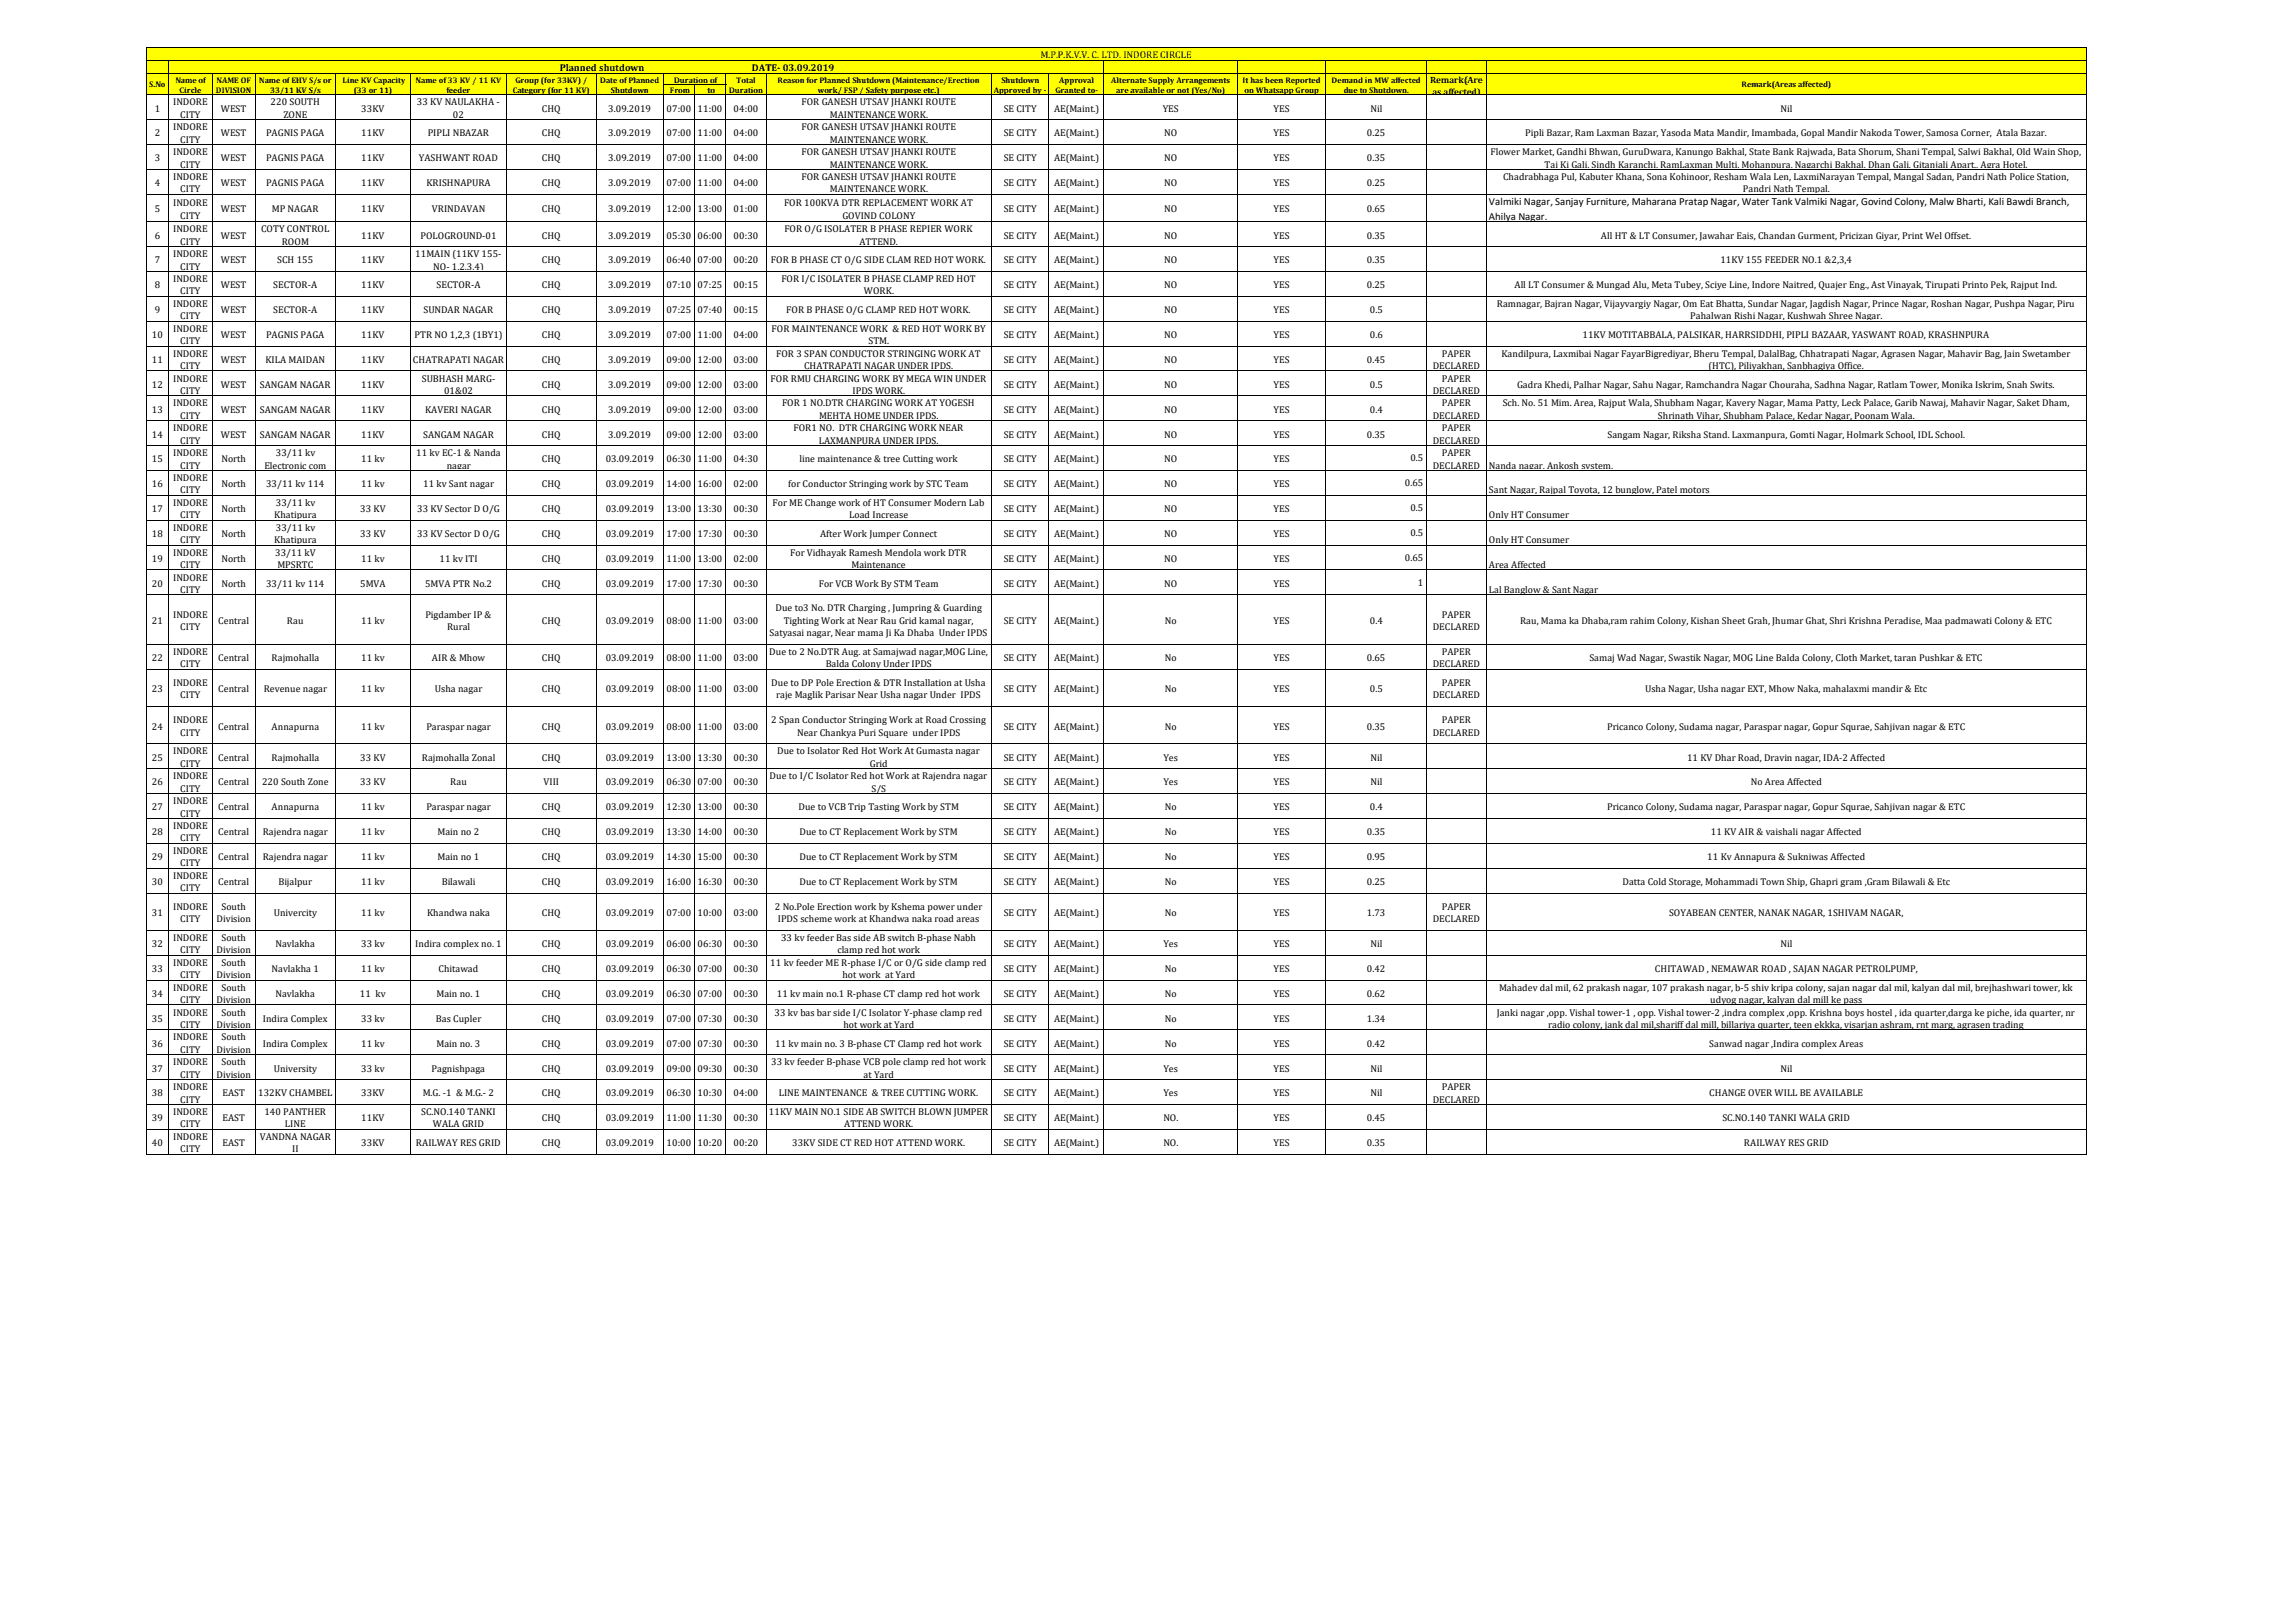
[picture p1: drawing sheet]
<svg xmlns="http://www.w3.org/2000/svg" width="297mm" height="210mm" viewBox="0 0 297 210" stroke-linecap="round" stroke-linejoin="round" font-family="sans-serif">
<defs><g id="words">
<g font-size="1.4">
<text x="192.6" y="26.6">Valmiki Nagar, Sanjay Furniture, Maharana Pratap Nagar, Water Tank Valmiki Nagar, Govind Colony, Malw Bharti, Kali Bawdi Branch,</text>
<text x="192.6" y="28.4">Ahilya Nagar.</text>
</g>
<g font-size="1.3">
<text x="72.4" y="9.2">Planned shutdown</text>
<text x="97.3" y="9.2">DATE- 03.09.2019</text>
<text x="134.6" y="7.5">M.P.P.K.V.V. C. LTD. INDORE CIRCLE</text>
<text x="20" y="14.4">1</text>
<text x="20" y="17.7">2</text>
<text x="22.4" y="13.6">INDORE</text>
<text x="22.4" y="16.8">INDORE</text>
<text x="23.3" y="15.2">CITY</text>
<text x="28.6" y="14.4">WEST</text>
<text x="28.6" y="17.7">WEST</text>
<text x="34.4" y="17.7">PAGNIS PAGA</text>
<text x="35" y="13.6">220 SOUTH</text>
<text x="36.7" y="15.2">ZONE</text>
<text x="46.7" y="14.4">33KV</text>
<text x="46.7" y="17.7">11KV</text>
<text x="53.9" y="13.6">33 KV NAULAKHA -</text>
<text x="55.3" y="17.7">PIPLI NBAZAR</text>
<text x="58.6" y="15.2">02</text>
<text x="70.1" y="14.4">CHQ</text>
<text x="70.1" y="17.7">CHQ</text>
<text x="78.7" y="14.4">3.09.2019</text>
<text x="78.7" y="17.7">3.09.2019</text>
<text x="86.2" y="14.4">07:00</text>
<text x="86.2" y="17.7">07:00</text>
<text x="90.3" y="14.4">11:00</text>
<text x="90.3" y="17.7">11:00</text>
<text x="94.9" y="14.4">04:00</text>
<text x="94.9" y="17.7">04:00</text>
<text x="103.7" y="13.6">FOR GANESH UTSAV JHANKI ROUTE</text>
<text x="103.7" y="16.8">FOR GANESH UTSAV JHANKI ROUTE</text>
<text x="107.4" y="15.2">MAINTENANCE WORK.</text>
<text x="129.9" y="14.4">SE CITY</text>
<text x="129.9" y="17.7">SE CITY</text>
<text x="136.4" y="14.4">AE(Maint.)</text>
<text x="136.4" y="17.7">AE(Maint.)</text>
<text x="150.4" y="14.4">YES</text>
<text x="150.6" y="17.7">NO</text>
<text x="164.8" y="14.4">YES</text>
<text x="164.8" y="17.7">YES</text>
<text x="176.9" y="17.7">0.25</text>
<text x="177.3" y="14.4">Nil</text>
<text x="197.3" y="17.7">Pipli Bazar, Ram Laxman Bazar, Yasoda Mata Mandir, Imambada, Gopal Mandir Nakoda Tower, Samosa Corner, Atala Bazar.</text>
<text x="230.4" y="14.4">Nil</text>
<text x="20" y="20.9">3</text>
<text x="22.4" y="20.1">INDORE</text>
<text x="22.4" y="23.3">INDORE</text>
<text x="23.3" y="18.5">CITY</text>
<text x="23.3" y="21.7">CITY</text>
<text x="28.6" y="20.9">WEST</text>
<text x="34.4" y="20.9">PAGNIS PAGA</text>
<text x="46.7" y="20.9">11KV</text>
<text x="54.2" y="20.9">YASHWANT ROAD</text>
<text x="70.1" y="20.9">CHQ</text>
<text x="78.7" y="20.9">3.09.2019</text>
<text x="86.2" y="20.9">07:00</text>
<text x="90.3" y="20.9">11:00</text>
<text x="94.9" y="20.9">04:00</text>
<text x="103.7" y="20.1">FOR GANESH UTSAV JHANKI ROUTE</text>
<text x="103.7" y="23.3">FOR GANESH UTSAV JHANKI ROUTE</text>
<text x="107.4" y="18.5">MAINTENANCE WORK.</text>
<text x="107.4" y="21.7">MAINTENANCE WORK.</text>
<text x="129.9" y="20.9">SE CITY</text>
<text x="136.4" y="20.9">AE(Maint.)</text>
<text x="150.6" y="20.9">NO</text>
<text x="164.8" y="20.9">YES</text>
<text x="176.9" y="20.9">0.35</text>
<text x="192.9" y="20.1">Flower Market, Gandhi Bhwan, GuruDwara, Kanungo Bakhal, State Bank Rajwada, Bata Shorum, Shani Tempal, Salwi Bakhal, Old Wain Shop,</text>
<text x="194.5" y="23.3">Chadrabhaga Pul, Kabuter Khana, Sona Kohinoor, Resham Wala Len, LaxmiNarayan Tempal, Mangal Sadan, Pandri Nath Police Station,</text>
<text x="199.8" y="21.7">Tai Ki Gali, Sindh Karanchi, RamLaxman Multi, Mohanpura, Nagarchi Bakhal, Dhan Gali, Gitanjali Apart., Agra Hotel.</text>
<text x="20" y="24.1">4</text>
<text x="20" y="27.5">5</text>
<text x="22.4" y="26.7">INDORE</text>
<text x="23.3" y="24.9">CITY</text>
<text x="23.3" y="28.3">CITY</text>
<text x="28.6" y="24.1">WEST</text>
<text x="28.6" y="27.5">WEST</text>
<text x="34.4" y="24.1">PAGNIS PAGA</text>
<text x="35.2" y="27.5">MP NAGAR</text>
<text x="46.7" y="24.1">11KV</text>
<text x="46.7" y="27.5">11KV</text>
<text x="55.2" y="24.1">KRISHNAPURA</text>
<text x="55.9" y="27.5">VRINDAVAN</text>
<text x="70.1" y="24.1">CHQ</text>
<text x="70.1" y="27.5">CHQ</text>
<text x="78.7" y="24.1">3.09.2019</text>
<text x="78.7" y="27.5">3.09.2019</text>
<text x="86.2" y="24.1">07:00</text>
<text x="86.2" y="27.5">12:00</text>
<text x="90.3" y="24.1">11:00</text>
<text x="90.3" y="27.5">13:00</text>
<text x="94.9" y="24.1">04:00</text>
<text x="94.9" y="27.5">01:00</text>
<text x="101.4" y="26.7">FOR 100KVA DTR REPLACEMENT WORK AT</text>
<text x="107.4" y="24.9">MAINTENANCE WORK.</text>
<text x="109" y="28.3">GOVIND COLONY</text>
<text x="129.9" y="24.1">SE CITY</text>
<text x="129.9" y="27.5">SE CITY</text>
<text x="136.4" y="24.1">AE(Maint.)</text>
<text x="136.4" y="27.5">AE(Maint.)</text>
<text x="150.6" y="24.1">NO</text>
<text x="150.6" y="27.5">NO</text>
<text x="164.8" y="24.1">YES</text>
<text x="164.8" y="27.5">YES</text>
<text x="176.9" y="24.1">0.25</text>
<text x="176.9" y="27.5">0.65</text>
<text x="225.5" y="24.9">Pandri Nath Tempal.</text>
<text x="20" y="30.9">6</text>
<text x="20" y="34.1">7</text>
<text x="22.4" y="30.1">INDORE</text>
<text x="22.4" y="33.3">INDORE</text>
<text x="23.3" y="31.7">CITY</text>
<text x="23.3" y="34.9">CITY</text>
<text x="28.6" y="30.9">WEST</text>
<text x="28.6" y="34.1">WEST</text>
<text x="33.8" y="30.1">COTY CONTROL</text>
<text x="35.9" y="34.1">SCH 155</text>
<text x="36.4" y="31.7">ROOM</text>
<text x="46.7" y="30.9">11KV</text>
<text x="46.7" y="34.1">11KV</text>
<text x="53.7" y="33.3">11MAIN (11KV 155-</text>
<text x="54.4" y="30.9">POLOGROUND-01</text>
<text x="56.1" y="34.9">NO- 1,2,3,4)</text>
<text x="70.1" y="30.9">CHQ</text>
<text x="70.1" y="34.1">CHQ</text>
<text x="78.7" y="30.9">3.09.2019</text>
<text x="78.7" y="34.1">3.09.2019</text>
<text x="86.2" y="30.9">05:30</text>
<text x="86.2" y="34.1">06:40</text>
<text x="90.3" y="30.9">06:00</text>
<text x="90.3" y="34.1">07:00</text>
<text x="94.9" y="30.9">00:30</text>
<text x="94.9" y="34.1">00:20</text>
<text x="99.7" y="34.1">FOR B PHASE CT O/G SIDE CLAM RED HOT WORK.</text>
<text x="101.5" y="30.1">FOR O/G ISOLATER B PHASE REPIER WORK</text>
<text x="111.2" y="31.7">ATTEND.</text>
<text x="129.9" y="30.9">SE CITY</text>
<text x="129.9" y="34.1">SE CITY</text>
<text x="136.4" y="30.9">AE(Maint.)</text>
<text x="136.4" y="34.1">AE(Maint.)</text>
<text x="150.6" y="30.9">NO</text>
<text x="150.6" y="34.1">NO</text>
<text x="164.8" y="30.9">YES</text>
<text x="164.8" y="34.1">YES</text>
<text x="176.9" y="30.9">0.35</text>
<text x="176.9" y="34.1">0.35</text>
<text x="207.1" y="30.9">All HT &amp; LT Consumer, Jawahar Eais, Chandan Gurment, Pricizan Giyar, Print Wel Offset.</text>
<text x="222.6" y="34.1">11KV 155 FEEDER NO.1 &amp;2,3,4</text>
<text x="20" y="37.3">8</text>
<text x="20" y="40.5">9</text>
<text x="22.4" y="36.5">INDORE</text>
<text x="22.4" y="39.7">INDORE</text>
<text x="23.3" y="38.1">CITY</text>
<text x="23.3" y="41.3">CITY</text>
<text x="28.6" y="37.3">WEST</text>
<text x="28.6" y="40.5">WEST</text>
<text x="35.3" y="37.3">SECTOR-A</text>
<text x="35.3" y="40.5">SECTOR-A</text>
<text x="46.7" y="37.3">11KV</text>
<text x="46.7" y="40.5">11KV</text>
<text x="54.8" y="40.5">SUNDAR NAGAR</text>
<text x="56.5" y="37.3">SECTOR-A</text>
<text x="70.1" y="37.3">CHQ</text>
<text x="70.1" y="40.5">CHQ</text>
<text x="78.7" y="37.3">3.09.2019</text>
<text x="78.7" y="40.5">3.09.2019</text>
<text x="86.2" y="37.3">07:10</text>
<text x="86.2" y="40.5">07:25</text>
<text x="90.3" y="37.3">07:25</text>
<text x="90.3" y="40.5">07:40</text>
<text x="94.9" y="37.3">00:15</text>
<text x="94.9" y="40.5">00:15</text>
<text x="101.1" y="36.5">FOR I/C ISOLATER B PHASE CLAMP RED HOT</text>
<text x="101.7" y="40.5">FOR B PHASE O/G CLAMP RED HOT WORK.</text>
<text x="111.8" y="38.1">WORK.</text>
<text x="129.9" y="37.3">SE CITY</text>
<text x="129.9" y="40.5">SE CITY</text>
<text x="136.4" y="37.3">AE(Maint.)</text>
<text x="136.4" y="40.5">AE(Maint.)</text>
<text x="150.6" y="37.3">NO</text>
<text x="150.6" y="40.5">NO</text>
<text x="164.8" y="37.3">YES</text>
<text x="164.8" y="40.5">YES</text>
<text x="176.9" y="37.3">0.25</text>
<text x="177.2" y="40.5">0.5</text>
<text x="193.7" y="39.7">Ramnagar, Bajran Nagar, Vijayvargiy Nagar, Om Eat Bhatta, Sundar Nagar, Jagdish Nagar, Prince Nagar, Roshan Nagar, Pushpa Nagar, Piru</text>
<text x="195.9" y="37.3">All LT Consumer &amp; Mungad Alu, Meta Tubey, Sciye Line, Indore Naitred, Quajer Eng., Ast Vinayak, Tirupati Printo Pek, Rajput Ind.</text>
<text x="218.7" y="41.3">Pahalwan Rishi Nagar, Kushwah Shree Nagar.</text>
<text x="19.6" y="43.7">10</text>
<text x="19.6" y="47">11</text>
<text x="22.4" y="42.9">INDORE</text>
<text x="22.4" y="46.2">INDORE</text>
<text x="23.3" y="44.5">CITY</text>
<text x="23.3" y="47.8">CITY</text>
<text x="28.6" y="43.7">WEST</text>
<text x="28.6" y="47">WEST</text>
<text x="34.3" y="47">KILA MAIDAN</text>
<text x="34.4" y="43.7">PAGNIS PAGA</text>
<text x="46.7" y="43.7">11KV</text>
<text x="46.7" y="47">11KV</text>
<text x="53.4" y="47">CHATRAPATI NAGAR</text>
<text x="53.6" y="43.7">PTR NO 1,2,3 (1BY1)</text>
<text x="70.1" y="43.7">CHQ</text>
<text x="70.1" y="47">CHQ</text>
<text x="78.7" y="43.7">3.09.2019</text>
<text x="78.7" y="47">3.09.2019</text>
<text x="86.2" y="43.7">07:00</text>
<text x="86.2" y="47">09:00</text>
<text x="90.3" y="43.7">11:00</text>
<text x="90.3" y="47">12:00</text>
<text x="94.9" y="43.7">04:00</text>
<text x="94.9" y="47">03:00</text>
<text x="99.8" y="42.9">FOR MAINTENANCE WORK &amp; RED HOT WORK BY</text>
<text x="100.4" y="46.2">FOR 3 SPAN CONDUCTOR STRINGING WORK AT</text>
<text x="104" y="47.8">CHATRAPATI NAGAR UNDER IPDS.</text>
<text x="112.4" y="44.5">STM.</text>
<text x="129.9" y="43.7">SE CITY</text>
<text x="129.9" y="47">SE CITY</text>
<text x="136.4" y="43.7">AE(Maint.)</text>
<text x="136.4" y="47">AE(Maint.)</text>
<text x="150.6" y="43.7">NO</text>
<text x="150.6" y="47">NO</text>
<text x="164.8" y="43.7">YES</text>
<text x="164.8" y="47">YES</text>
<text x="176.9" y="47">0.45</text>
<text x="177.2" y="43.7">0.6</text>
<text x="185.4" y="47.8">DECLARED</text>
<text x="186.5" y="46.2">PAPER</text>
<text x="194.3" y="46.2">Kandilpura, Laxmibai Nagar FayarBigrediyar, Bheru Tempal, DalalBag, Chhatrapati Nagar, Agrasen Nagar, Mahavir Bag, Jain Swetamber</text>
<text x="204.7" y="43.7">11KV MOTITABBALA, PALSIKAR, HARRSIDDHI, PIPLI BAZAAR, YASWANT ROAD, KRASHNPURA</text>
<text x="221.1" y="47.8">(HTC), Piliyakhan, Sanbhagiya Office.</text>
<text x="19.6" y="50.2">12</text>
<text x="19.6" y="53.4">13</text>
<text x="22.4" y="49.4">INDORE</text>
<text x="22.4" y="52.6">INDORE</text>
<text x="23.3" y="51">CITY</text>
<text x="28.6" y="50.2">WEST</text>
<text x="28.6" y="53.4">WEST</text>
<text x="33.6" y="50.2">SANGAM NAGAR</text>
<text x="33.6" y="53.4">SANGAM NAGAR</text>
<text x="46.7" y="50.2">11KV</text>
<text x="46.7" y="53.4">11KV</text>
<text x="54.6" y="49.4">SUBHASH MARG-</text>
<text x="55" y="53.4">KAVERI NAGAR</text>
<text x="57.5" y="51">01&amp;02</text>
<text x="70.1" y="50.2">CHQ</text>
<text x="70.1" y="53.4">CHQ</text>
<text x="78.7" y="50.2">3.09.2019</text>
<text x="78.7" y="53.4">3.09.2019</text>
<text x="86.2" y="50.2">09:00</text>
<text x="86.2" y="53.4">09:00</text>
<text x="90.3" y="50.2">12:00</text>
<text x="90.3" y="53.4">12:00</text>
<text x="94.9" y="50.2">03:00</text>
<text x="94.9" y="53.4">03:00</text>
<text x="99.7" y="49.4">FOR RMU CHARGING WORK BY MEGA WIN UNDER</text>
<text x="101.2" y="52.6">FOR 1 NO.DTR CHARGING WORK AT YOGESH</text>
<text x="110.3" y="51">IPDS WORK.</text>
<text x="129.9" y="50.2">SE CITY</text>
<text x="129.9" y="53.4">SE CITY</text>
<text x="136.4" y="50.2">AE(Maint.)</text>
<text x="136.4" y="53.4">AE(Maint.)</text>
<text x="150.6" y="50.2">NO</text>
<text x="150.6" y="53.4">NO</text>
<text x="164.8" y="50.2">YES</text>
<text x="164.8" y="53.4">YES</text>
<text x="177.2" y="50.2">0.5</text>
<text x="177.2" y="53.4">0.4</text>
<text x="185.4" y="51">DECLARED</text>
<text x="186.5" y="49.4">PAPER</text>
<text x="186.5" y="52.6">PAPER</text>
<text x="194.4" y="52.6">Sch. No. 51 Mim. Area, Rajput Wala, Shubham Nagar, Kavery Nagar, Mama Patty, Leck Palace, Garib Nawaj, Mahavir Nagar, Saket Dham,</text>
<text x="196.3" y="50.2">Gadra Khedi, Palhar Nagar, Sahu Nagar, Ramchandra Nagar Chouraha, Sadhna Nagar, Ratlam Tower, Monika Iskrim, Snah Swits.</text>
<text x="19.6" y="56.6">14</text>
<text x="19.6" y="59.8">15</text>
<text x="22.4" y="55.8">INDORE</text>
<text x="22.4" y="59">INDORE</text>
<text x="23.3" y="54.2">CITY</text>
<text x="23.3" y="57.4">CITY</text>
<text x="28.6" y="56.6">WEST</text>
<text x="28.7" y="59.8">North</text>
<text x="33.6" y="56.6">SANGAM NAGAR</text>
<text x="35.7" y="59">33/11 kv</text>
<text x="46.7" y="56.6">11KV</text>
<text x="46.7" y="59.8">11 kv</text>
<text x="53.9" y="59">11 kv EC-1 &amp; Nanda</text>
<text x="54.7" y="56.6">SANGAM NAGAR</text>
<text x="70.1" y="56.6">CHQ</text>
<text x="70.1" y="59.8">CHQ</text>
<text x="78.4" y="59.8">03.09.2019</text>
<text x="78.7" y="56.6">3.09.2019</text>
<text x="86.2" y="56.6">09:00</text>
<text x="86.2" y="59.8">06:30</text>
<text x="90.3" y="56.6">12:00</text>
<text x="90.3" y="59.8">11:00</text>
<text x="94.9" y="56.6">03:00</text>
<text x="94.9" y="59.8">04:30</text>
<text x="102.7" y="55.8">FOR1 NO. DTR CHARGING WORK NEAR</text>
<text x="103.4" y="59.8">line maintenance &amp; tree Cutting work</text>
<text x="105.9" y="57.4">LAXMANPURA UNDER IPDS.</text>
<text x="106" y="54.2">MEHTA HOME UNDER IPDS.</text>
<text x="129.9" y="56.6">SE CITY</text>
<text x="129.9" y="59.8">SE CITY</text>
<text x="136.4" y="56.6">AE(Maint.)</text>
<text x="136.4" y="59.8">AE(Maint.)</text>
<text x="150.6" y="56.6">NO</text>
<text x="150.6" y="59.8">NO</text>
<text x="164.8" y="56.6">YES</text>
<text x="164.8" y="59.8">YES</text>
<text x="176.9" y="56.6">0.35</text>
<text x="182.5" y="59.7">0.5</text>
<text x="185.4" y="54.2">DECLARED</text>
<text x="185.4" y="57.4">DECLARED</text>
<text x="186.5" y="55.8">PAPER</text>
<text x="186.5" y="59">PAPER</text>
<text x="208" y="56.6">Sangam Nagar, Riksha Stand. Laxmanpura, Gomti Nagar, Holmark School, IDL School.</text>
<text x="214.5" y="54.2">Shrinath Vihar, Shubham Palace, Kedar Nagar, Poonam Wala.</text>
<text x="19.6" y="63">16</text>
<text x="22.4" y="62.2">INDORE</text>
<text x="22.4" y="65.5">INDORE</text>
<text x="23.3" y="60.6">CITY</text>
<text x="23.3" y="63.8">CITY</text>
<text x="28.7" y="63">North</text>
<text x="34.2" y="60.6">Electronic com</text>
<text x="34.4" y="63">33/11 kv 114</text>
<text x="35.7" y="65.5">33/11 kv</text>
<text x="46.7" y="63">11 kv</text>
<text x="54.7" y="63">11 kv Sant nagar</text>
<text x="57.8" y="60.6">nagar</text>
<text x="70.1" y="63">CHQ</text>
<text x="78.4" y="63">03.09.2019</text>
<text x="86.2" y="63">14:00</text>
<text x="90.3" y="63">16:00</text>
<text x="94.9" y="63">02:00</text>
<text x="100" y="65.5">For ME Change work of HT Consumer Modern Lab</text>
<text x="102" y="63">for Conductor Stringing work by STC Team</text>
<text x="129.9" y="63">SE CITY</text>
<text x="136.4" y="63">AE(Maint.)</text>
<text x="150.6" y="63">NO</text>
<text x="164.8" y="63">YES</text>
<text x="181.8" y="62.9">0.65</text>
<text x="185.4" y="60.6">DECLARED</text>
<text x="192.6" y="60.6">Nanda nagar, Ankosh system,</text>
<text x="192.6" y="63.8">Sant Nagar, Rajpal Toyota, 12 bunglow, Patel motors</text>
<text x="19.6" y="66.3">17</text>
<text x="19.6" y="69.5">18</text>
<text x="22.4" y="68.7">INDORE</text>
<text x="22.4" y="71.9">INDORE</text>
<text x="23.3" y="67.1">CITY</text>
<text x="23.3" y="70.3">CITY</text>
<text x="28.7" y="66.3">North</text>
<text x="28.7" y="69.5">North</text>
<text x="35.5" y="67.1">Khatipura</text>
<text x="35.5" y="70.3">Khatipura</text>
<text x="35.6" y="71.9">33/11 kV</text>
<text x="35.7" y="68.7">33/11 kv</text>
<text x="46.6" y="66.3">33 KV</text>
<text x="46.6" y="69.5">33 KV</text>
<text x="54" y="66.3">33 KV Sector D O/G</text>
<text x="54" y="69.5">33 KV Sector D O/G</text>
<text x="70.1" y="66.3">CHQ</text>
<text x="70.1" y="69.5">CHQ</text>
<text x="78.4" y="66.3">03.09.2019</text>
<text x="78.4" y="69.5">03.09.2019</text>
<text x="86.2" y="66.3">13:00</text>
<text x="86.2" y="69.5">17:00</text>
<text x="90.3" y="66.3">13:30</text>
<text x="90.3" y="69.5">17:30</text>
<text x="94.9" y="66.3">00:30</text>
<text x="94.9" y="69.5">00:30</text>
<text x="102.2" y="71.9">For Vidhayak Ramesh Mendola work DTR</text>
<text x="106.1" y="69.5">After Work Jumper Connect</text>
<text x="109.9" y="67.1">Load Increase</text>
<text x="129.9" y="66.3">SE CITY</text>
<text x="129.9" y="69.5">SE CITY</text>
<text x="136.4" y="66.3">AE(Maint.)</text>
<text x="136.4" y="69.5">AE(Maint.)</text>
<text x="150.6" y="66.3">NO</text>
<text x="150.6" y="69.5">NO</text>
<text x="164.8" y="66.3">YES</text>
<text x="164.8" y="69.5">YES</text>
<text x="182.5" y="66.1">0.5</text>
<text x="182.5" y="69.3">0.5</text>
<text x="192.6" y="67.1">Only HT Consumer</text>
<text x="192.6" y="70.3">Only HT Consumer</text>
<text x="19.6" y="72.7">19</text>
<text x="19.6" y="75.9">20</text>
<text x="22.4" y="75.1">INDORE</text>
<text x="23.3" y="73.5">CITY</text>
<text x="23.3" y="76.7">CITY</text>
<text x="28.7" y="72.7">North</text>
<text x="28.7" y="75.9">North</text>
<text x="34.4" y="75.9">33/11 kv 114</text>
<text x="35.9" y="73.5">MPSRTC</text>
<text x="46.6" y="75.9">5MVA</text>
<text x="46.7" y="72.7">11 kv</text>
<text x="55" y="75.9">5MVA PTR No.2</text>
<text x="56.9" y="72.7">11 kv ITI</text>
<text x="70.1" y="72.7">CHQ</text>
<text x="70.1" y="75.9">CHQ</text>
<text x="78.4" y="72.7">03.09.2019</text>
<text x="78.4" y="75.9">03.09.2019</text>
<text x="86.2" y="72.7">11:00</text>
<text x="86.2" y="75.9">17:00</text>
<text x="90.3" y="72.7">13:00</text>
<text x="90.3" y="75.9">17:30</text>
<text x="94.9" y="72.7">02:00</text>
<text x="94.9" y="75.9">00:30</text>
<text x="105.9" y="75.9">For VCB Work By STM Team</text>
<text x="110.2" y="73.5">Maintenance</text>
<text x="129.9" y="72.7">SE CITY</text>
<text x="129.9" y="75.9">SE CITY</text>
<text x="136.4" y="72.7">AE(Maint.)</text>
<text x="136.4" y="75.9">AE(Maint.)</text>
<text x="150.6" y="72.7">NO</text>
<text x="150.6" y="75.9">NO</text>
<text x="164.8" y="72.7">YES</text>
<text x="164.8" y="75.9">YES</text>
<text x="181.8" y="72.6">0.65</text>
<text x="183.5" y="75.8">1</text>
<text x="192.6" y="73.5">Area Affected</text>
<text x="192.6" y="76.7">Lal Banglow &amp; Sant Nagar</text>
<text x="19.6" y="80.7">21</text>
<text x="22.4" y="79.9">INDORE</text>
<text x="23.3" y="81.5">CITY</text>
<text x="28.2" y="80.7">Central</text>
<text x="37.1" y="80.7">Rau</text>
<text x="46.7" y="80.7">11 kv</text>
<text x="55" y="79.9">Pigdamber IP &amp;</text>
<text x="57.8" y="81.5">Rural</text>
<text x="70.1" y="80.7">CHQ</text>
<text x="78.4" y="80.7">03.09.2019</text>
<text x="86.2" y="80.7">08:00</text>
<text x="90.3" y="80.7">11:00</text>
<text x="94.9" y="80.7">03:00</text>
<text x="99.6" y="82.3">Satyasai nagar, Near mama Ji Ka Dhaba Under IPDS</text>
<text x="100.3" y="79.1">Due to3 No. DTR Charging , Jumpring &amp; Guarding</text>
<text x="101.4" y="80.7">Tighting Work at Near Rau Grid kamal nagar,</text>
<text x="129.9" y="80.7">SE CITY</text>
<text x="136.4" y="80.7">AE(Maint.)</text>
<text x="150.7" y="80.7">No</text>
<text x="164.8" y="80.7">YES</text>
<text x="177.2" y="80.7">0.4</text>
<text x="185.4" y="81.5">DECLARED</text>
<text x="186.5" y="79.9">PAPER</text>
<text x="196.7" y="80.7">Rau, Mama ka Dhaba,ram rahim Colony, Kishan Sheet Grah, Jhumar Ghat, Shri Krishna Peradise, Maa padmawati Colony &amp; ETC</text>
<text x="19.6" y="85.5">22</text>
<text x="19.6" y="89.6">23</text>
<text x="22.4" y="84.7">INDORE</text>
<text x="22.4" y="88.7">INDORE</text>
<text x="23.3" y="86.3">CITY</text>
<text x="28.2" y="85.5">Central</text>
<text x="28.2" y="89.6">Central</text>
<text x="34.1" y="89.6">Revenue nagar</text>
<text x="35.1" y="85.5">Rajmohalla</text>
<text x="46.7" y="85.5">11 kv</text>
<text x="46.7" y="89.6">11 kv</text>
<text x="55.9" y="85.5">AIR &amp; Mhow</text>
<text x="56.3" y="89.6">Usha nagar</text>
<text x="70.1" y="85.5">CHQ</text>
<text x="70.1" y="89.6">CHQ</text>
<text x="78.4" y="85.5">03.09.2019</text>
<text x="78.4" y="89.6">03.09.2019</text>
<text x="86.2" y="85.5">08:00</text>
<text x="86.2" y="89.6">08:00</text>
<text x="90.3" y="85.5">11:00</text>
<text x="90.3" y="89.6">11:00</text>
<text x="94.9" y="85.5">03:00</text>
<text x="94.9" y="89.6">03:00</text>
<text x="99.5" y="84.7">Due to 2 No.DTR Aug. at Samajwad nagar,MOG Line,</text>
<text x="99.8" y="88.7">Due to DP Pole Erection &amp; DTR Installation at Usha</text>
<text x="106.8" y="86.3">Balda Colony Under IPDS</text>
<text x="129.9" y="85.5">SE CITY</text>
<text x="129.9" y="89.6">SE CITY</text>
<text x="136.4" y="85.5">AE(Maint.)</text>
<text x="136.4" y="89.6">AE(Maint.)</text>
<text x="150.7" y="85.5">No</text>
<text x="150.7" y="89.6">No</text>
<text x="164.8" y="85.5">YES</text>
<text x="164.8" y="89.6">YES</text>
<text x="176.9" y="85.5">0.65</text>
<text x="177.2" y="89.6">0.5</text>
<text x="185.4" y="86.3">DECLARED</text>
<text x="186.5" y="84.7">PAPER</text>
<text x="186.5" y="88.7">PAPER</text>
<text x="205.6" y="85.5">Samaj Wad Nagar, Swastik Nagar, MOG Line Balda Colony, Cloth Market, taran Pushkar &amp; ETC</text>
<text x="212.8" y="89.6">Usha Nagar, Usha nagar EXT, Mhow Naka, mahalaxmi mandir &amp; Etc</text>
<text x="19.6" y="94.4">24</text>
<text x="22.4" y="93.6">INDORE</text>
<text x="23.3" y="90.4">CITY</text>
<text x="23.3" y="95.2">CITY</text>
<text x="28.2" y="94.4">Central</text>
<text x="35.1" y="94.4">Annapurna</text>
<text x="46.7" y="94.4">11 kv</text>
<text x="55.2" y="94.4">Paraspar nagar</text>
<text x="70.1" y="94.4">CHQ</text>
<text x="78.4" y="94.4">03.09.2019</text>
<text x="86.2" y="94.4">08:00</text>
<text x="90.3" y="94.4">11:00</text>
<text x="94.9" y="94.4">03:00</text>
<text x="99.8" y="93.6">2 Span Conductor Stringing Work at Road Crossing</text>
<text x="100.4" y="90.4">raje Maglik Parisar Near Usha nagar Under IPDS</text>
<text x="103.1" y="95.2">Near Chankya Puri Square under IPDS</text>
<text x="129.9" y="94.4">SE CITY</text>
<text x="136.4" y="94.4">AE(Maint.)</text>
<text x="150.7" y="94.4">No</text>
<text x="164.8" y="94.4">YES</text>
<text x="176.9" y="94.4">0.35</text>
<text x="185.4" y="90.4">DECLARED</text>
<text x="185.4" y="95.2">DECLARED</text>
<text x="186.5" y="93.6">PAPER</text>
<text x="207.9" y="94.4">Pricanco Colony, Sudama nagar, Paraspar nagar, Gopur Squrae, Sahjivan nagar &amp; ETC</text>
<text x="19.6" y="98.4">25</text>
<text x="19.6" y="101.6">26</text>
<text x="22.4" y="97.6">INDORE</text>
<text x="22.4" y="100.8">INDORE</text>
<text x="23.3" y="99.2">CITY</text>
<text x="28.2" y="98.4">Central</text>
<text x="28.2" y="101.6">Central</text>
<text x="33.9" y="101.6">220 South Zone</text>
<text x="35.1" y="98.4">Rajmohalla</text>
<text x="46.6" y="98.4">33 KV</text>
<text x="46.6" y="101.6">33 KV</text>
<text x="54.6" y="98.4">Rajmohalla Zonal</text>
<text x="58.3" y="101.6">Rau</text>
<text x="70.1" y="98.4">CHQ</text>
<text x="70.3" y="101.6">VIII</text>
<text x="78.4" y="98.4">03.09.2019</text>
<text x="78.4" y="101.6">03.09.2019</text>
<text x="86.2" y="98.4">13:00</text>
<text x="86.2" y="101.6">06:30</text>
<text x="90.3" y="98.4">13:30</text>
<text x="90.3" y="101.6">07:00</text>
<text x="94.9" y="98.4">00:30</text>
<text x="94.9" y="101.6">00:30</text>
<text x="99.6" y="100.8">Due to I/C Isolator Red hot Work at Rajendra nagar</text>
<text x="100.5" y="97.6">Due to Isolator Red Hot Work At Gumasta nagar</text>
<text x="112.5" y="99.2">Grid</text>
<text x="129.9" y="98.4">SE CITY</text>
<text x="129.9" y="101.6">SE CITY</text>
<text x="136.4" y="98.4">AE(Maint.)</text>
<text x="136.4" y="101.6">AE(Maint.)</text>
<text x="150.5" y="98.4">Yes</text>
<text x="150.5" y="101.6">Yes</text>
<text x="164.8" y="98.4">YES</text>
<text x="164.8" y="101.6">YES</text>
<text x="177.3" y="98.4">Nil</text>
<text x="177.3" y="101.6">Nil</text>
<text x="218.3" y="98.4">11 KV Dhar Road, Dravin nagar, IDA-2 Affected</text>
<text x="226.5" y="101.6">No Area Affected</text>
<text x="19.6" y="104.8">27</text>
<text x="22.4" y="104">INDORE</text>
<text x="22.4" y="107.2">INDORE</text>
<text x="23.3" y="102.4">CITY</text>
<text x="23.3" y="105.6">CITY</text>
<text x="28.2" y="104.8">Central</text>
<text x="35.1" y="104.8">Annapurna</text>
<text x="46.7" y="104.8">11 kv</text>
<text x="55.2" y="104.8">Paraspar nagar</text>
<text x="70.1" y="104.8">CHQ</text>
<text x="78.4" y="104.8">03.09.2019</text>
<text x="86.2" y="104.8">12:30</text>
<text x="90.3" y="104.8">13:00</text>
<text x="94.9" y="104.8">00:30</text>
<text x="103.3" y="104.8">Due to VCB Trip Tasting Work by STM</text>
<text x="112.8" y="102.4">S/S</text>
<text x="129.9" y="104.8">SE CITY</text>
<text x="136.4" y="104.8">AE(Maint.)</text>
<text x="150.7" y="104.8">No</text>
<text x="164.8" y="104.8">YES</text>
<text x="177.2" y="104.8">0.4</text>
<text x="207.9" y="104.8">Pricanco Colony, Sudama nagar, Paraspar nagar, Gopur Squrae, Sahjivan nagar &amp; ETC</text>
<text x="19.6" y="108.1">28</text>
<text x="19.6" y="111.3">29</text>
<text x="22.4" y="110.5">INDORE</text>
<text x="22.4" y="113.7">INDORE</text>
<text x="23.3" y="108.9">CITY</text>
<text x="23.3" y="112.1">CITY</text>
<text x="28.2" y="108.1">Central</text>
<text x="28.2" y="111.3">Central</text>
<text x="34" y="108.1">Rajendra nagar</text>
<text x="34" y="111.3">Rajendra nagar</text>
<text x="46.7" y="108.1">11 kv</text>
<text x="46.7" y="111.3">11 kv</text>
<text x="56.6" y="108.1">Main no 2</text>
<text x="56.6" y="111.3">Main no 1</text>
<text x="70.1" y="108.1">CHQ</text>
<text x="70.1" y="111.3">CHQ</text>
<text x="78.4" y="108.1">03.09.2019</text>
<text x="78.4" y="111.3">03.09.2019</text>
<text x="86.2" y="108.1">13:30</text>
<text x="86.2" y="111.3">14:30</text>
<text x="90.3" y="108.1">14:00</text>
<text x="90.3" y="111.3">15:00</text>
<text x="94.9" y="108.1">00:30</text>
<text x="94.9" y="111.3">00:30</text>
<text x="103.4" y="108.1">Due to CT Replacement Work by STM</text>
<text x="103.4" y="111.3">Due to CT Replacement Work by STM</text>
<text x="129.9" y="108.1">SE CITY</text>
<text x="129.9" y="111.3">SE CITY</text>
<text x="136.4" y="108.1">AE(Maint.)</text>
<text x="136.4" y="111.3">AE(Maint.)</text>
<text x="150.7" y="108.1">No</text>
<text x="150.7" y="111.3">No</text>
<text x="164.8" y="108.1">YES</text>
<text x="164.8" y="111.3">YES</text>
<text x="176.9" y="108.1">0.35</text>
<text x="176.9" y="111.3">0.95</text>
<text x="220.9" y="111.3">11 Kv Annapura &amp; Sukniwas Affected</text>
<text x="221.4" y="108.1">11 KV AIR &amp; vaishali nagar Affected</text>
<text x="19.6" y="114.5">30</text>
<text x="19.6" y="118.5">31</text>
<text x="22.4" y="117.7">INDORE</text>
<text x="23.3" y="115.3">CITY</text>
<text x="23.3" y="119.3">CITY</text>
<text x="28" y="119.3">Division</text>
<text x="28.2" y="114.5">Central</text>
<text x="28.7" y="117.7">South</text>
<text x="35.4" y="118.5">Univercity</text>
<text x="36" y="114.5">Bijalpur</text>
<text x="46.7" y="114.5">11 kv</text>
<text x="46.7" y="118.5">11 kv</text>
<text x="55.3" y="118.5">Khandwa naka</text>
<text x="57.2" y="114.5">Bilawali</text>
<text x="70.1" y="114.5">CHQ</text>
<text x="70.1" y="118.5">CHQ</text>
<text x="78.4" y="114.5">03.09.2019</text>
<text x="78.4" y="118.5">03.09.2019</text>
<text x="86.2" y="114.5">16:00</text>
<text x="86.2" y="118.5">07:00</text>
<text x="90.3" y="114.5">16:30</text>
<text x="90.3" y="118.5">10:00</text>
<text x="94.9" y="114.5">00:30</text>
<text x="94.9" y="118.5">03:00</text>
<text x="100.3" y="117.7">2 No.Pole Erection work by Kshema power under</text>
<text x="100.6" y="119.3">IPDS scheme work at Khandwa naka road areas</text>
<text x="103.4" y="114.5">Due to CT Replacement Work by STM</text>
<text x="129.9" y="114.5">SE CITY</text>
<text x="129.9" y="118.5">SE CITY</text>
<text x="136.4" y="114.5">AE(Maint.)</text>
<text x="136.4" y="118.5">AE(Maint.)</text>
<text x="150.7" y="114.5">No</text>
<text x="150.7" y="118.5">No</text>
<text x="164.8" y="114.5">YES</text>
<text x="164.8" y="118.5">YES</text>
<text x="176.9" y="114.5">0.25</text>
<text x="176.9" y="118.5">1.73</text>
<text x="185.4" y="119.3">DECLARED</text>
<text x="186.5" y="117.7">PAPER</text>
<text x="209.9" y="114.5">Datta Cold Storage, Mohammadi Town Ship, Ghapri gram ,Gram Bilawali &amp; Etc</text>
<text x="215.9" y="118.5">SOYABEAN CENTER, NANAK NAGAR, 1SHIVAM NAGAR,</text>
<text x="19.6" y="122.5">32</text>
<text x="19.6" y="125.8">33</text>
<text x="22.4" y="121.7">INDORE</text>
<text x="22.4" y="125">INDORE</text>
<text x="23.3" y="123.3">CITY</text>
<text x="28" y="123.3">Division</text>
<text x="28.7" y="121.7">South</text>
<text x="28.7" y="125">South</text>
<text x="35.1" y="125.8">Navlakha 1</text>
<text x="35.6" y="122.5">Navlakha</text>
<text x="46.7" y="122.5">33 kv</text>
<text x="46.7" y="125.8">11 kv</text>
<text x="53.7" y="122.5">Indira complex no. 1</text>
<text x="56.7" y="125.8">Chitawad</text>
<text x="70.1" y="122.5">CHQ</text>
<text x="70.1" y="125.8">CHQ</text>
<text x="78.4" y="122.5">03.09.2019</text>
<text x="78.4" y="125.8">03.09.2019</text>
<text x="86.2" y="122.5">06:00</text>
<text x="86.2" y="125.8">06:30</text>
<text x="90.3" y="122.5">06:30</text>
<text x="90.3" y="125.8">07:00</text>
<text x="94.9" y="122.5">00:30</text>
<text x="94.9" y="125.8">00:30</text>
<text x="99.7" y="125">11 kv feeder ME R-phase I/C or O/G side clamp red</text>
<text x="101.1" y="121.7">33 kv feeder Bas side AB switch B-phase Nabh</text>
<text x="108.3" y="123.3">clamp red hot work</text>
<text x="129.9" y="122.5">SE CITY</text>
<text x="129.9" y="125.8">SE CITY</text>
<text x="136.4" y="122.5">AE(Maint.)</text>
<text x="136.4" y="125.8">AE(Maint.)</text>
<text x="150.5" y="122.5">Yes</text>
<text x="150.7" y="125.8">No</text>
<text x="164.8" y="122.5">YES</text>
<text x="164.8" y="125.8">YES</text>
<text x="176.9" y="125.8">0.42</text>
<text x="177.3" y="122.5">Nil</text>
<text x="214.1" y="125.8">CHITAWAD , NEMAWAR ROAD , SAJAN NAGAR PETROLPUMP,</text>
<text x="230.4" y="122.5">Nil</text>
<text x="19.6" y="129">34</text>
<text x="22.4" y="128.2">INDORE</text>
<text x="22.4" y="131.4">INDORE</text>
<text x="23.3" y="126.6">CITY</text>
<text x="23.3" y="129.8">CITY</text>
<text x="28" y="126.6">Division</text>
<text x="28" y="129.8">Division</text>
<text x="28.7" y="128.2">South</text>
<text x="28.7" y="131.4">South</text>
<text x="35.6" y="129">Navlakha</text>
<text x="46.6" y="129">11 kv</text>
<text x="56.5" y="129">Main no. 1</text>
<text x="70.1" y="129">CHQ</text>
<text x="78.4" y="129">03.09.2019</text>
<text x="86.2" y="129">06:30</text>
<text x="90.3" y="129">07:00</text>
<text x="94.9" y="129">00:30</text>
<text x="100.2" y="131.4">33 kv bas bar side I/C Isolator Y-phase clamp red</text>
<text x="100.5" y="129">11 kv main no.1 R-phase CT clamp red hot work</text>
<text x="109" y="126.6">hot work at Yard</text>
<text x="129.9" y="129">SE CITY</text>
<text x="136.4" y="129">AE(Maint.)</text>
<text x="150.7" y="129">No</text>
<text x="164.8" y="129">YES</text>
<text x="176.9" y="129">0.62</text>
<text x="193.7" y="131.4">Janki nagar ,opp. Vishal tower-1 , opp. Vishal tower-2 ,indra complex ,opp. Krishna boys hostel , ida quarter,darga ke piche, ida quarter, nr</text>
<text x="194" y="128.2">Mahadev dal mil, 62 prakash nagar, 107 prakash nagar, b-5 shiv kripa colony, sajan nagar dal mil, kalyan dal mil, brejhashwari tower, kk</text>
<text x="221.3" y="129.8">udyog nagar, kalyan dal mill ke pass</text>
<text x="19.6" y="132.2">35</text>
<text x="19.6" y="135.4">36</text>
<text x="22.4" y="134.6">INDORE</text>
<text x="22.4" y="137.8">INDORE</text>
<text x="23.3" y="133">CITY</text>
<text x="23.3" y="136.2">CITY</text>
<text x="28" y="133">Division</text>
<text x="28" y="136.2">Division</text>
<text x="28.7" y="134.6">South</text>
<text x="28.7" y="137.8">South</text>
<text x="34" y="132.2">Indira Complex</text>
<text x="34" y="135.4">Indira Complex</text>
<text x="46.7" y="132.2">33 kv</text>
<text x="46.7" y="135.4">11 kv</text>
<text x="56.4" y="132.2">Bas Cupler</text>
<text x="56.5" y="135.4">Main no. 3</text>
<text x="70.1" y="132.2">CHQ</text>
<text x="70.1" y="135.4">CHQ</text>
<text x="78.4" y="132.2">03.09.2019</text>
<text x="78.4" y="135.4">03.09.2019</text>
<text x="86.2" y="132.2">07:00</text>
<text x="86.2" y="135.4">07:00</text>
<text x="90.3" y="132.2">07:30</text>
<text x="90.3" y="135.4">07:30</text>
<text x="94.9" y="132.2">00:30</text>
<text x="94.9" y="135.4">00:30</text>
<text x="99.8" y="137.8">33 kv feeder B-phase VCB pole clamp red hot work</text>
<text x="100.3" y="135.4">11 kv main no. 3 B-phase CT Clamp red hot work</text>
<text x="109.1" y="133">hot work at Yard</text>
<text x="129.9" y="132.2">SE CITY</text>
<text x="129.9" y="135.4">SE CITY</text>
<text x="136.4" y="132.2">AE(Maint.)</text>
<text x="136.4" y="135.4">AE(Maint.)</text>
<text x="150.7" y="132.2">No</text>
<text x="150.7" y="135.4">No</text>
<text x="164.8" y="132.2">YES</text>
<text x="164.8" y="135.4">YES</text>
<text x="176.9" y="132.2">1.34</text>
<text x="176.9" y="135.4">0.42</text>
<text x="200.3" y="133">radio colony, jank dal mil,shariff dal mill, billariya quarter, teen ekkka, visarjan ashram, rnt marg, agrasen trading</text>
<text x="221.1" y="135.4">Sanwad nagar ,Indira complex Areas</text>
<text x="19.6" y="138.6">37</text>
<text x="19.6" y="141.8">38</text>
<text x="22.4" y="141">INDORE</text>
<text x="23.3" y="139.4">CITY</text>
<text x="23.3" y="142.6">CITY</text>
<text x="28" y="139.4">Division</text>
<text x="28.8" y="141.8">EAST</text>
<text x="33.4" y="141.8">132KV CHAMBEL</text>
<text x="35.4" y="138.6">University</text>
<text x="46.7" y="138.6">33 kv</text>
<text x="46.7" y="141.8">33KV</text>
<text x="54.7" y="141.8">M.G. -1 &amp; M.G.- 2</text>
<text x="55.8" y="138.6">Pagnishpaga</text>
<text x="70.1" y="138.6">CHQ</text>
<text x="70.1" y="141.8">CHQ</text>
<text x="78.4" y="138.6">03.09.2019</text>
<text x="78.4" y="141.8">03.09.2019</text>
<text x="86.2" y="138.6">09:00</text>
<text x="86.2" y="141.8">06:30</text>
<text x="90.3" y="138.6">09:30</text>
<text x="90.3" y="141.8">10:30</text>
<text x="94.9" y="138.6">00:30</text>
<text x="94.9" y="141.8">04:00</text>
<text x="100.8" y="141.8">LINE MAINTENANCE &amp; TREE CUTTING WORK.</text>
<text x="111.7" y="139.4">at Yard</text>
<text x="129.9" y="138.6">SE CITY</text>
<text x="129.9" y="141.8">SE CITY</text>
<text x="136.4" y="138.6">AE(Maint.)</text>
<text x="136.4" y="141.8">AE(Maint.)</text>
<text x="150.5" y="138.6">Yes</text>
<text x="150.5" y="141.8">Yes</text>
<text x="164.8" y="138.6">YES</text>
<text x="164.8" y="141.8">YES</text>
<text x="177.3" y="138.6">Nil</text>
<text x="177.3" y="141.8">Nil</text>
<text x="185.4" y="142.6">DECLARED</text>
<text x="186.5" y="141">PAPER</text>
<text x="221.1" y="141.8">CHANGE OVER WILL BE AVAILABLE</text>
<text x="230.4" y="138.6">Nil</text>
<text x="19.6" y="145.1">39</text>
<text x="19.6" y="148.3">40</text>
<text x="22.4" y="144.3">INDORE</text>
<text x="22.4" y="147.5">INDORE</text>
<text x="23.3" y="145.9">CITY</text>
<text x="23.3" y="149.1">CITY</text>
<text x="28.8" y="145.1">EAST</text>
<text x="28.8" y="148.3">EAST</text>
<text x="33.6" y="147.5">VANDNA NAGAR</text>
<text x="34.2" y="144.3">140 PANTHER</text>
<text x="36.9" y="145.9">LINE</text>
<text x="37.8" y="149.1">II</text>
<text x="46.7" y="145.1">11KV</text>
<text x="46.7" y="148.3">33KV</text>
<text x="53.8" y="148.3">RAILWAY RES GRID</text>
<text x="54.5" y="144.3">SC.NO.140 TANKI</text>
<text x="56" y="145.9">WALA GRID</text>
<text x="70.1" y="145.1">CHQ</text>
<text x="70.1" y="148.3">CHQ</text>
<text x="78.4" y="145.1">03.09.2019</text>
<text x="78.4" y="148.3">03.09.2019</text>
<text x="86.2" y="145.1">11:00</text>
<text x="86.2" y="148.3">10:00</text>
<text x="90.3" y="145.1">11:30</text>
<text x="90.3" y="148.3">10:20</text>
<text x="94.9" y="145.1">00:30</text>
<text x="94.9" y="148.3">00:20</text>
<text x="99.5" y="144.3">11KV MAIN NO.1 SIDE AB SWITCH BLOWN JUMPER</text>
<text x="102.5" y="148.3">33KV SIDE CT RED HOT ATTEND WORK.</text>
<text x="109.2" y="145.9">ATTEND WORK.</text>
<text x="129.9" y="145.1">SE CITY</text>
<text x="129.9" y="148.3">SE CITY</text>
<text x="136.4" y="145.1">AE(Maint.)</text>
<text x="136.4" y="148.3">AE(Maint.)</text>
<text x="150.5" y="145.1">NO.</text>
<text x="150.5" y="148.3">NO.</text>
<text x="164.8" y="145.1">YES</text>
<text x="164.8" y="148.3">YES</text>
<text x="176.9" y="145.1">0.45</text>
<text x="176.9" y="148.3">0.35</text>
<text x="222.8" y="145.1">SC.NO.140 TANKI WALA GRID</text>
<text x="225.6" y="148.3">RAILWAY RES GRID</text>
</g>
<g font-size="1.2">
<text x="185" y="10.8">Remark(Are</text>
<text x="185.3" y="12.3">as affected)</text>
</g>
<g font-size="1.1">
<text x="19.3" y="11.2">S.No</text>
<text x="22.7" y="10.7">Name of</text>
<text x="28" y="10.7">NAME OF</text>
<text x="33.5" y="10.7">Name of EHV S/s or</text>
<text x="44.3" y="10.7">Line KV Capacity</text>
<text x="53.8" y="10.7">Name of 33 KV / 11 KV</text>
<text x="66.7" y="10.7">Group (for 33KV) /</text>
<text x="77.6" y="10.7">Date of Planned</text>
<text x="87.2" y="10.7">Duration of</text>
<text x="95.3" y="10.7">Total</text>
<text x="100.6" y="10.7">Reason for Planned Shutdown (Maintenance/Erection</text>
<text x="129.6" y="10.7">Shutdown</text>
<text x="137.1" y="10.7">Approval</text>
<text x="143.8" y="10.7">Alternate Supply Arrangements</text>
<text x="160.8" y="10.7">It has been Reported</text>
<text x="172.3" y="10.7">Demand in MW affected</text>
<text x="225.3" y="11.2">Remark(Areas affected)</text>
<text x="23.2" y="12.1">Circle</text>
<text x="27.9" y="12.1">DIVISION</text>
<text x="35" y="12.1">33/11 KV S/s</text>
<text x="45.8" y="12.1">(33 or 11)</text>
<text x="57.7" y="12.1">feeder</text>
<text x="66.3" y="12.1">Category (for 11 KV)</text>
<text x="79" y="12.1">Shutdown</text>
<text x="86.7" y="12.1">From</text>
<text x="91.5" y="12.1">to</text>
<text x="94.3" y="12.1">Duration</text>
<text x="105.8" y="12.1">work/ FSP / Safety purpose etc.)</text>
<text x="128.6" y="12.1">Approved by -</text>
<text x="136.5" y="12.1">Granted to-</text>
<text x="144.4" y="12.1">are available or not (Yes/No)</text>
<text x="161" y="12.1">on Whatsapp Group</text>
<text x="173.8" y="12.1">due to Shutdown.</text>
</g>
</g></defs>
<path d="M19 6.3h251v6h-251z" fill-rule="evenodd" fill="#ff0"/>
<g fill="#fff">
<path d="M21.8 12.2h5.7v3.3h-5.7z" fill-rule="evenodd"/>
<path d="M43.4 12.2h9.7v3.3h-9.7z" fill-rule="evenodd"/>
<path d="M65.5 12.2h11.6v3.3h-11.6z" fill-rule="evenodd"/>
<path d="M128.2 12.2h14.7v3.3h-14.7z" fill-rule="evenodd"/>
<path d="M21.8 15.5h5.7v3.2h-5.7z" fill-rule="evenodd"/>
<path d="M43.4 15.5h9.7v3.2h-9.7z" fill-rule="evenodd"/>
<path d="M65.5 15.5h11.6v3.2h-11.6z" fill-rule="evenodd"/>
<path d="M128.2 15.5h31.9v3.2h-31.9z" fill-rule="evenodd"/>
<path d="M21.8 18.7h5.7v3.2h-5.7z" fill-rule="evenodd"/>
<path d="M43.4 18.7h9.7v3.2h-9.7z" fill-rule="evenodd"/>
<path d="M65.5 18.7h11.6v3.2h-11.6z" fill-rule="evenodd"/>
<path d="M128.2 18.7h31.9v3.2h-31.9z" fill-rule="evenodd"/>
<path d="M21.8 21.9h5.7v3.2h-5.7z" fill-rule="evenodd"/>
<path d="M43.4 21.9h9.7v3.2h-9.7z" fill-rule="evenodd"/>
<path d="M65.5 21.9h11.6v3.2h-11.6z" fill-rule="evenodd"/>
<path d="M128.2 21.9h31.9v3.2h-31.9z" fill-rule="evenodd"/>
<path d="M21.8 25.1h5.7v3.6h-5.7z" fill-rule="evenodd"/>
<path d="M43.4 25.1h9.7v3.6h-9.7z" fill-rule="evenodd"/>
<path d="M65.5 25.1h11.6v3.6h-11.6z" fill-rule="evenodd"/>
<path d="M128.2 25.1h31.9v3.6h-31.9z" fill-rule="evenodd"/>
<path d="M21.8 28.7h5.7v3.2h-5.7z" fill-rule="evenodd"/>
<path d="M43.4 28.7h9.7v3.2h-9.7z" fill-rule="evenodd"/>
<path d="M65.5 28.7h11.6v3.2h-11.6z" fill-rule="evenodd"/>
<path d="M128.2 28.7h31.9v3.2h-31.9z" fill-rule="evenodd"/>
<path d="M21.8 31.9h5.7v3.2h-5.7z" fill-rule="evenodd"/>
<path d="M43.4 31.9h9.7v3.2h-9.7z" fill-rule="evenodd"/>
<path d="M65.5 31.9h11.6v3.2h-11.6z" fill-rule="evenodd"/>
<path d="M128.2 31.9h31.9v3.2h-31.9z" fill-rule="evenodd"/>
<path d="M21.8 35.1h5.7v3.3h-5.7z" fill-rule="evenodd"/>
<path d="M43.4 35.1h9.7v3.3h-9.7z" fill-rule="evenodd"/>
<path d="M65.5 35.1h11.6v3.3h-11.6z" fill-rule="evenodd"/>
<path d="M128.2 35.1h31.9v3.3h-31.9z" fill-rule="evenodd"/>
<path d="M21.8 38.3h5.7v3.3h-5.7z" fill-rule="evenodd"/>
<path d="M43.4 38.3h9.7v3.3h-9.7z" fill-rule="evenodd"/>
<path d="M65.5 38.3h11.6v3.3h-11.6z" fill-rule="evenodd"/>
<path d="M128.2 38.3h31.9v3.3h-31.9z" fill-rule="evenodd"/>
<path d="M21.8 41.5h5.7v3.3h-5.7z" fill-rule="evenodd"/>
<path d="M43.4 41.5h9.7v3.3h-9.7z" fill-rule="evenodd"/>
<path d="M65.5 41.5h11.6v3.3h-11.6z" fill-rule="evenodd"/>
<path d="M128.2 41.5h31.9v3.3h-31.9z" fill-rule="evenodd"/>
<path d="M21.8 44.8h5.7v3.2h-5.7z" fill-rule="evenodd"/>
<path d="M43.4 44.8h9.7v3.2h-9.7z" fill-rule="evenodd"/>
<path d="M65.5 44.8h11.6v3.2h-11.6z" fill-rule="evenodd"/>
<path d="M128.2 44.8h31.9v3.2h-31.9z" fill-rule="evenodd"/>
<path d="M21.8 48h5.7v3.2h-5.7z" fill-rule="evenodd"/>
<path d="M43.4 48h9.7v3.2h-9.7z" fill-rule="evenodd"/>
<path d="M65.5 48h11.6v3.2h-11.6z" fill-rule="evenodd"/>
<path d="M128.2 48h31.9v3.2h-31.9z" fill-rule="evenodd"/>
<path d="M21.8 51.2h5.7v3.2h-5.7z" fill-rule="evenodd"/>
<path d="M43.4 51.2h9.7v3.2h-9.7z" fill-rule="evenodd"/>
<path d="M65.5 51.2h11.6v3.2h-11.6z" fill-rule="evenodd"/>
<path d="M128.2 51.2h31.9v3.2h-31.9z" fill-rule="evenodd"/>
<path d="M21.8 54.4h5.7v3.3h-5.7z" fill-rule="evenodd"/>
<path d="M43.4 54.4h9.7v3.3h-9.7z" fill-rule="evenodd"/>
<path d="M65.5 54.4h11.6v3.3h-11.6z" fill-rule="evenodd"/>
<path d="M128.2 54.4h31.9v3.3h-31.9z" fill-rule="evenodd"/>
<path d="M21.8 57.6h5.7v3.3h-5.7z" fill-rule="evenodd"/>
<path d="M27.4 57.6h38.2v3.3h-38.2z" fill-rule="evenodd"/>
<path d="M65.5 57.6h11.6v3.3h-11.6z" fill-rule="evenodd"/>
<path d="M77.1 57.6h16.8v3.3h-16.8z" fill-rule="evenodd"/>
<path d="M99.1 57.6h29.1v3.3h-29.1z" fill-rule="evenodd"/>
<path d="M128.2 57.6h31.9v3.3h-31.9z" fill-rule="evenodd"/>
<path d="M21.8 60.8h5.7v3.3h-5.7z" fill-rule="evenodd"/>
<path d="M27.4 60.8h38.2v3.3h-38.2z" fill-rule="evenodd"/>
<path d="M65.5 60.8h11.6v3.3h-11.6z" fill-rule="evenodd"/>
<path d="M77.1 60.8h16.8v3.3h-16.8z" fill-rule="evenodd"/>
<path d="M99.1 60.8h29.1v3.3h-29.1z" fill-rule="evenodd"/>
<path d="M128.2 60.8h31.9v3.3h-31.9z" fill-rule="evenodd"/>
<path d="M21.8 64.1h5.7v12.9h-5.7z" fill-rule="evenodd"/>
<path d="M27.4 64.1h38.2v12.9h-38.2z" fill-rule="evenodd"/>
<path d="M65.5 64.1h11.6v12.9h-11.6z" fill-rule="evenodd"/>
<path d="M77.1 64.1h16.8v12.9h-16.8z" fill-rule="evenodd"/>
<path d="M99.1 64.1h29.1v12.9h-29.1z" fill-rule="evenodd"/>
<path d="M128.2 64.1h31.9v12.9h-31.9z" fill-rule="evenodd"/>
<path d="M21.8 76.9h5.7v72.4h-5.7z" fill-rule="evenodd"/>
<path d="M43.4 76.9h9.7v72.4h-9.7z" fill-rule="evenodd"/>
<path d="M65.5 76.9h11.6v72.4h-11.6z" fill-rule="evenodd"/>
<path d="M128.2 76.9h14.7v72.4h-14.7z" fill-rule="evenodd"/>
</g>
<g fill="none" stroke="#000" stroke-width=".13">
<path d="M18.9 6.1v143.3M19 6.2h251M19 7.9h251M19 9.5h251M19 12.3h251M19 15.5h251M19 18.7h251M21.8 7.9v141.5M27.5 9.6v139.8M33 9.6v139.8M43.4 9.6v139.8M53.1 9.6v139.8"/>
<path d="M65.6 9.6v139.8M77.1 9.6v139.8M85.8 9.6v139.8M85.9 10.9h8M89.9 11v138.4M93.9 9.6v139.8M99.1 9.6v139.8M128.2 9.6v139.8M135.7 9.6v139.8M142.8 7.9v141.5M160.1 7.9v141.5M171.5 7.9v141.5"/>
<path d="M184.6 7.9v141.5M192.3 7.9v141.5M269.9 6.2v143.2M19 21.9h251M19 25.1h251M19 28.7h251M19 31.9h251M19 35.1h251M19 38.3h251M19 41.6h251M19 44.8h251M19 48h251"/>
<path d="M19 51.2h251M19 54.4h251M19 57.6h251M19 60.9h251M19 64.1h251M19 67.3h251M19 70.5h251M19 73.7h251M19 77h251M19 83.4h251M19 86.6h251M19 91.4h251"/>
<path d="M19 96.2h251M19 99.4h251M19 102.7h251M19 105.9h251M19 109.1h251M19 112.3h251M19 115.5h251M19 120.4h251M19 123.6h251M19 126.8h251M19 130h251M19 133.2h251"/>
<path d="M19 136.4h251M19 139.7h251M19 142.9h251M19 146.1h251M19 149.3h251"/>
</g>
<use href="#words"/>
</svg>
